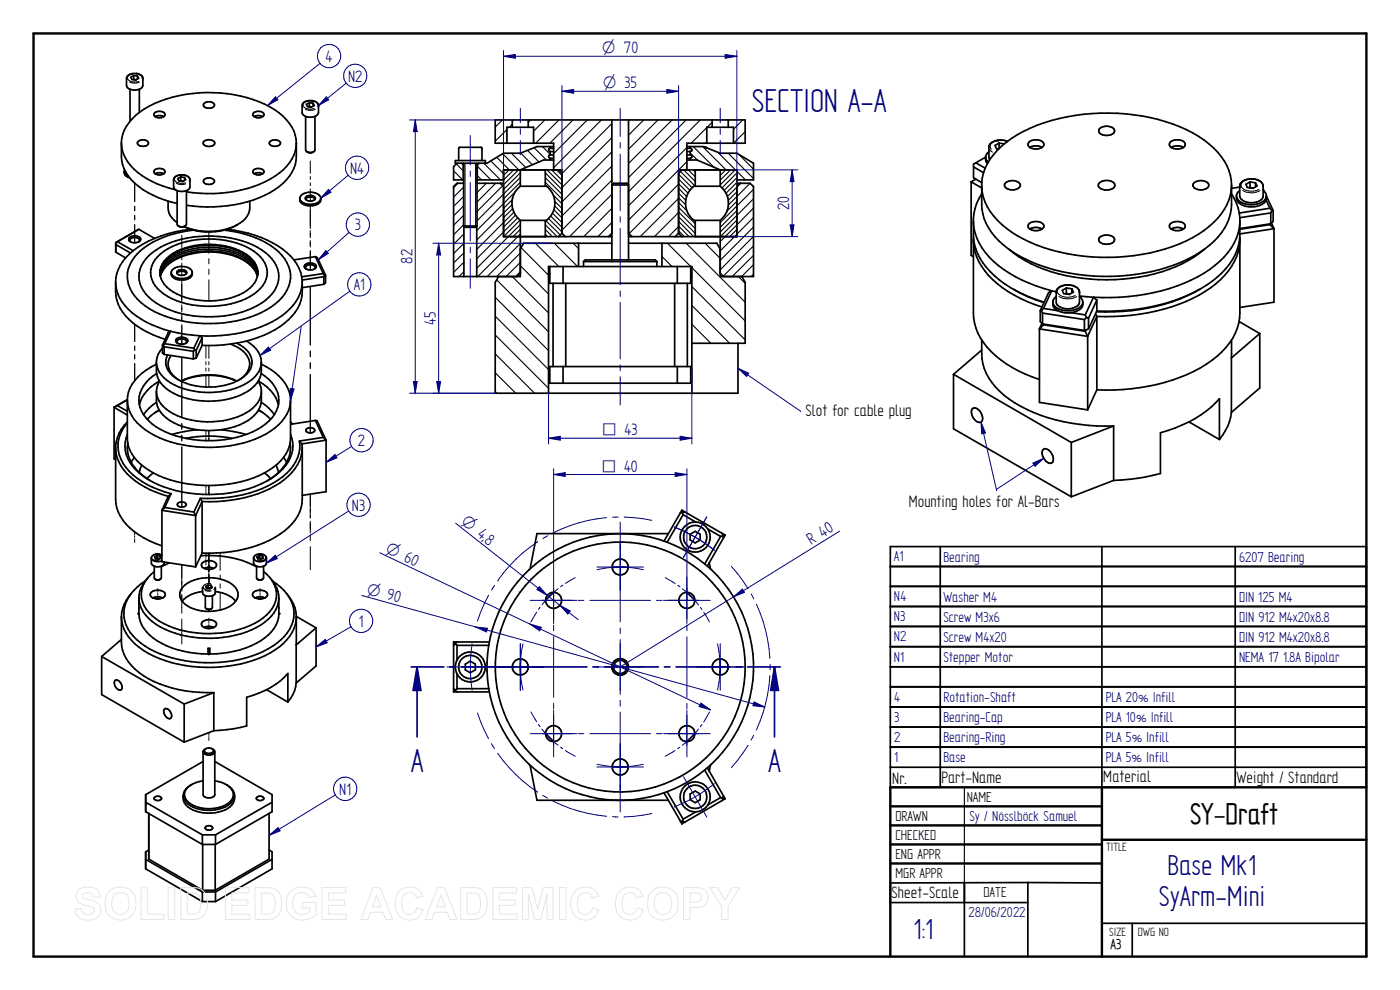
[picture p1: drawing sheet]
<svg xmlns="http://www.w3.org/2000/svg" width="420mm" height="297mm" viewBox="0 0 420 297" stroke-linecap="round" stroke-linejoin="round" font-family="sans-serif">
<defs><g id="words">
<g font-size="11.3" fill="#000080">
<text x="225.6" y="33.7">SECTION A-A</text>
<text x="123.3" y="231.6">A</text>
<text x="230.5" y="231.6">A</text>
</g>
<text font-size="10.1" x="357.2" y="247.2">SY-Draft</text>
<g font-size="9.8" fill="#000080">
<text x="350.4" y="262.6">Base Mk1</text>
<text x="347.8" y="271.7">SyArm-Mini</text>
<text x="274.1" y="281.8">1:1</text>
</g>
<g font-size="5.6" fill="#000080">
<text x="97.7" y="18.6">4</text>
<text x="104.5" y="24.5">N2</text>
<text x="105.1" y="52.1">N4</text>
<text x="236.8" y="63.1" transform="rotate(-90 236.8 63.1)">20</text>
<text x="106.5" y="69.1">3</text>
<text x="123.8" y="79.2" transform="rotate(-90 123.8 79.2)">82</text>
<text x="106.2" y="87.1">A1</text>
<text x="130.8" y="97.5" transform="rotate(-90 130.8 97.5)">45</text>
<text x="107.4" y="133.8">2</text>
<text x="105.6" y="153.2">N3</text>
<text x="145.1" y="162.5" transform="rotate(38 145.1 162.5)">8</text>
<text x="243.4" y="163.6" transform="rotate(-32 243.4 163.6)">R 40</text>
<text x="107.6" y="188">1</text>
<text x="101.8" y="238.4">N1</text>
</g>
<g font-size="5.6">
<text x="241.8" y="124.8">Slot for cable plug</text>
<text x="272.7" y="152.2">Mounting holes for Al-Bars</text>
<text x="267.7" y="235.2">Nr.</text>
<text x="282.5" y="234.8">Part-Name</text>
<text x="331.1" y="234.7">Material</text>
<text x="371.1" y="234.8">Weight / Standard</text>
<text x="267.5" y="269.5">Sheet-Scale</text>
</g>
<g font-size="5.4" fill="#000080">
<text x="180.8" y="16">O 70</text>
<text x="181" y="26.5">O 35</text>
<text x="181" y="130.6">q 43</text>
<text x="180.8" y="141.5">q 40</text>
<text x="138.2" y="157.1" transform="rotate(38 138.2 157.1)">O 4,</text>
<text x="115.5" y="165.6" transform="rotate(25 115.5 165.6)">O 60</text>
<text x="109.9" y="178.1" transform="rotate(15 109.9 178.1)">O 90</text>
</g>
<g font-size="4.9" fill="#000080">
<text x="268.3" y="168.4">A1</text>
<text x="283.1" y="168.5">Bearing</text>
<text x="371.8" y="168.5">6207 Bearing</text>
<text x="268.3" y="180.4">N4</text>
<text x="283.1" y="180.5">Washer M4</text>
<text x="371.8" y="180.5">DIN 125 M4</text>
<text x="268.3" y="186.4">N3</text>
<text x="283.1" y="186.5">Screw M3x6</text>
<text x="371.9" y="186.5">DIN 912 M4x20x8.8</text>
<text x="268.3" y="192.4">N2</text>
<text x="283.1" y="192.5">Screw M4x20</text>
<text x="371.9" y="192.5">DIN 912 M4x20x8.8</text>
<text x="268.3" y="198.5">N1</text>
<text x="283.1" y="198.6">Stepper Motor</text>
<text x="371.9" y="198.6">NEMA 17 1.8A Bipolar</text>
<text x="268.3" y="210.6">4</text>
<text x="283.1" y="210.7">Rotation-Shaft</text>
<text x="331.8" y="210.7">PLA 20% Infill</text>
<text x="268.3" y="216.6">3</text>
<text x="283.1" y="216.7">Bearing-Cap</text>
<text x="331.8" y="216.7">PLA 10% Infill</text>
<text x="268.3" y="222.6">2</text>
<text x="283.1" y="222.7">Bearing-Ring</text>
<text x="331.8" y="222.7">PLA 5% Infill</text>
<text x="268.3" y="228.6">1</text>
<text x="283.1" y="228.7">Base</text>
<text x="331.8" y="228.7">PLA 5% Infill</text>
<text x="290.9" y="246.3">Sy / Nösslböck Samuel</text>
<text x="290.6" y="275.3">28/06/2022</text>
</g>
<g font-size="4.9">
<text x="290.1" y="240.5">NAME</text>
<text x="268.7" y="246.3">DRAWN</text>
<text x="268.7" y="252">CHECKED</text>
<text x="268.7" y="257.7">ENG APPR</text>
<text x="268.7" y="263.4">MGR APPR</text>
<text x="295.2" y="269.1">DATE</text>
</g>
<text font-size="4.8" x="333.3" y="284.8">A3</text>
<g font-size="4.1">
<text x="332" y="255.3">TITLE</text>
<text x="332.9" y="280.7">SIZE</text>
<text x="341.5" y="280.7">DWG NO</text>
</g>
</g></defs>
<path d="M10.1 10h400v277h-400zM330.7 236.2v50.8M410.1 236.2h-142.9v50.8M267.2 241.9h63.5M267.2 247.6h63.5M267.2 253.4h63.5M267.2 259.1h63.5M330.7 252h79.4" fill="none" stroke="#000" stroke-width=".72"/>
<path d="M289.4 236.2v28.6" fill="none" stroke="#000" stroke-width=".34"/>
<g fill="none" stroke="#000" stroke-width=".51">
<path d="M39 26.8v9.6M40.1 23.8l.7 .2M40.1 23.8l-.1 .1M40.1 22.6v1.2M40.1 22.6l-.9 .6 .4 .6 1.2 .2 .8-.5-.3-.7M40.1 22.6l1.2 .2M41.3 22.8v.9M41.8 26.8v6.9M42.7 23l-1.1-.8-1.8-.1a1.92 1.92 0 0 0-1.8 1.4M42.8 23.2l.1 2.4a2.85 2.85 0 0 1-4.2 1l-.7-.6v-2.5M46.5 33.8a2.05 2.05 0 0 1 3 .6 1.92 1.92 0 0 1-3.3 0zM46.6 35a2.53 2.53 0 0 1 2.5 0"/>
<path d="M61.3 30.9a2.01 2.01 0 0 1 3.1 .6 1.92 1.92 0 0 1-3.4 0zM76.2 33.8a2.07 2.07 0 0 1 3 .6 1.96 1.96 0 0 1-3.3 0zM76.3 35a2.44 2.44 0 0 1 2.5 0M90.7 31.7v2.1a2.81 2.81 0 0 0 4.2 1l.7-1v-2.1M91.7 34.9v10.1a1.64 1.64 0 0 0 2.8 0v-10.1M92.8 32l.7 .1M92.8 32h-.1M92.8 30.8l-.9 .5 .4 .7 1.1 .2 .9-.5-.3-.7M92.8 30.8l1.2 .2M92.8 30.8v1.2M93.6 30.2a2.3 2.3 0 0 0-2.9 1.5M93.7 30.2a1.95 1.95 0 0 1 1.9 1.4"/>
<path d="M94 31v.8M330 38.6a3.2 3.2 0 0 1 4.4 .3 1.45 1.45 0 0 1-1.7 1.7l-1.8-.1a1.17 1.17 0 0 1-1-.7 1.17 1.17 0 0 1 .1-1.2zM36.4 42.9a13.8 13.8 0 0 0 1.4 8.8 21.8 21.8 0 0 0 13.4 8.9l2 .4M37.3 51.4a1.67 1.67 0 0 0 1.2 1.3M37.3 51.4a1.89 1.89 0 0 0 1.7 2M37.4 50.9l-.1 .5M41.3 42.6a2.04 2.04 0 0 1 3.3 .3 1.92 1.92 0 0 1-3.4 0zM46.5 50.9a2.05 2.05 0 0 1 3 .6 1.92 1.92 0 0 1-3.3 0zM46.6 52.2a2.53 2.53 0 0 1 2.5 0M53.2 57.2v10.1a1.6 1.6 0 0 0 2.8 0v-10.1M54.2 54.2l.7 .2M54.2 54.2l-.1 .1"/>
<path d="M54.2 53.1l-.8 .5 .3 .7 1.2 .1 .8-.5-.3-.6M54.2 53.1l1.2 .2M54.2 53.1v1.1M55.4 53.3v.8M57 53.9v.1M57 53.8a2.95 2.95 0 0 0-4.1-1l-.6 .5-.2 .5v2.2a2.85 2.85 0 0 0 4.2 1.1l.6-.7 .1-2.4M57 54l-.1 .4M61.3 42.3a2.21 2.21 0 0 1 3.2 .6 2.03 2.03 0 0 1-3.6 0zM61.3 53.8a2.01 2.01 0 0 1 3.1 .6 1.92 1.92 0 0 1-3.4 0zM76.2 50.9a2.07 2.07 0 0 1 3 .6 1.96 1.96 0 0 1-3.3 0zM76.3 52.2a2.44 2.44 0 0 1 2.5 0M81.1 42.4a2.03 2.03 0 0 1 3.1 .5 1.96 1.96 0 0 1-3.4 0z"/>
<path d="M88.9 42.9a12.3 12.3 0 0 0-6.4-10 40.7 40.7 0 0 0-32.6-3.2 20.1 20.1 0 0 0-12.6 9.3 10 10 0 0 0 2.9 11.7 27.4 27.4 0 0 0 12.5 6.2M88.9 42.9a12.2 12.2 0 0 1-6.4 10 39.1 39.1 0 0 1-26.5 4.7M88.9 42.9a14.2 14.2 0 0 1-1.3 8.8 21.8 21.8 0 0 1-13.3 8.8 44.8 44.8 0 0 1-18.3 1.1M90 59.5a3.1 3.1 0 0 0 4 1.7 2.5 2.5 0 0 0 2.3-1.5M90.3 58.7a4.3 4.3 0 0 1 5.8 .2 1.83 1.83 0 0 1-1.6 2.7 4 4 0 0 1-4.5-1.2v-.9zM91.7 59.7a1.95 1.95 0 0 1 2.9 0M91.8 59.1a1.82 1.82 0 0 1 2.8 .4 1.66 1.66 0 0 1-1.5 .9 1.66 1.66 0 0 1-1.5-1zM92.1 45.6l1 .2 1-.2M291.5 54.6v22l.6 .4M291.5 54.6l3.1 1.8M292.2 50.1l3 1.7M292.9 48.9l-.7 .3v4.1l2.4 1.5"/>
<path d="M292.9 48.9l2.8 1.6M292.9 53.8l-1.4 .8M294.6 58.2a17.4 17.4 0 0 0-2.5 12.1 16.5 16.5 0 0 0 6.4 12.5 39 39 0 0 0 14.9 7.9M295.8 47.2l.1 .5 .7 .9M295.8 47.2a2.13 2.13 0 0 0 .6 1.9M295.8 47.2l-2.9 1.7M296.8 45.6l-.7 .7-.3 .9M299.3 45.1a39 39 0 0 1 21-10 59.2 59.2 0 0 1 37.7 4.8 21.2 21.2 0 0 1 11.3 12.8 37.3 37.3 0 0 1 0 11.5 20.8 20.8 0 0 1-11.1 12.7 59.5 59.5 0 0 1-44.1 3.4 32 32 0 0 1-16.5-10.5 13.8 13.8 0 0 1-3-8.5v-6.4a15.1 15.1 0 0 1 4.7-9.8zM299.8 42.9v1.6M299.8 42.9l-1.2 .7 .5 1 .6 .1M299.8 42.9l1.6 .3M301.7 54.9a2.91 2.91 0 0 1 4.5 .7 2.83 2.83 0 0 1-4.7 .3l-.1-.3z"/>
<path d="M302.4 42.4a5.3 5.3 0 0 0-4.6 .2l-.7 .7-.3 .7v3.2l.2 .7M308.8 42.6a3.3 3.3 0 0 1 4.4 .4 1.51 1.51 0 0 1-1.7 1.7h-1.2a1.37 1.37 0 0 1-1.4-.6 1.37 1.37 0 0 1-.1-1.5zM309.1 44.2l1.5-.4 1.2 .1 .9 .3M329.9 54.9a3.4 3.4 0 0 1 4.6 .3 1.51 1.51 0 0 1-1.7 1.8l-1.9-.2a1.17 1.17 0 0 1-1.1-.7 1.17 1.17 0 0 1 .1-1.2zM351.2 42.6a3.3 3.3 0 0 1 4.4 .4 1.45 1.45 0 0 1-1.7 1.7h-1.2a1.37 1.37 0 0 1-1.4-.6 1.37 1.37 0 0 1-.1-1.5zM351.5 44.2l1.5-.4 1.2 .1 1 .3M358.3 54.9a3.3 3.3 0 0 1 4.4 .3 1.5 1.5 0 0 1-1.7 1.7h-1.2a1.5 1.5 0 0 1-1.7-1.7zM369.6 55.6a17.4 17.4 0 0 1-8.2 13.5 51 51 0 0 1-28.7 8.1 53.3 53.3 0 0 1-29.1-7.5 19.6 19.6 0 0 1-8.8-11.9l-.2-1.5M369.6 58.2a15.7 15.7 0 0 1 2.3 5.7M371.1 58.8a3.2 3.2 0 0 0 3.5 2.5 5.4 5.4 0 0 0 5.3-1.8l.2-.4M371.1 58.8a2.8 2.8 0 0 0 2.7 3.1 5.9 5.9 0 0 0 5.9-1.4l.3-.5M372.1 57.2l-.8 .8-.2 .8"/>
<path d="M372.1 56.1l-2.5 .4M372.3 55.2a2.76 2.76 0 0 1 2-1.4 4 4 0 0 1 4.6 1.4l.2 3.6a3.4 3.4 0 0 1-4.3 2 2.8 2.8 0 0 1-2.7-2l.1-3.6M375.1 56.2l1 .3M375.1 56.2l-.1 .2M375.1 54.6l-1.2 .7 .4 1 1.7 .2M375.1 54.6l1.7 .3M375.1 54.6v1.6M376.8 54.9l.5 .9-1.3 .7M376.8 54.9v1.1M379.1 55.9l-.1 .1M379.1 57.2a2.23 2.23 0 0 1 .9 2.8M379.1 56.7l.4 .8"/>
<path d="M380.1 58.8l2 4.4M34.7 72.8l.5-.3 4.8 2.7M34.7 73.4l4.4 2.5M34.7 72.8v2.8l3 1.8M37.7 77.3a10.5 10.5 0 0 0 .9 15.5 27.9 27.9 0 0 0 12.6 6.6M38.8 71.3a2.45 2.45 0 0 1 3.4 .2 1.24 1.24 0 0 1-1.7 1.4l-.5-.1a1.06 1.06 0 0 1-1.1-.3 1.06 1.06 0 0 1-.1-1.2zM39.3 72.6l-.4-.5a1.72 1.72 0 0 1 3 0l-.3 .5M40 75.2l-2.3 2.1M41.6 68.8l-6.9 4M41.6 68.8l4.8 2.7M41.6 68.8l-.4 .3M44.7 76.7a27.4 27.4 0 0 1 19-5.9 26.8 26.8 0 0 1 17 5.9 8 8 0 0 1 0 12.5 26.8 26.8 0 0 1-18.9 5.8 26.2 26.2 0 0 1-17.1-5.8 8 8 0 0 1 0-12.5z"/>
<path d="M46.4 71.5a27.1 27.1 0 0 0-6.4 3.7M47.3 77a22.4 22.4 0 0 1 17.1-5.2 20.7 20.7 0 0 1 13.7 5.2 6.7 6.7 0 0 1-.9 10.4 25 25 0 0 1-19.6 4.1 16.1 16.1 0 0 1-11.6-6.7 6.4 6.4 0 0 1 1.3-7.8zM50 77.5a19.2 19.2 0 0 1 14.6-4.1 15.9 15.9 0 0 1 11.8 5.3 5.6 5.6 0 0 1-1.4 7.8 21.4 21.4 0 0 1-18 3.1 12.1 12.1 0 0 1-8.7-6 5.5 5.5 0 0 1 1.7-6.1zM50.5 60.3a6 6 0 0 0 2.7 6.5M53.5 67.8l1.1 .3 .9-.3M57.2 68.8a39.4 39.4 0 0 0-10.8 2.7M58.1 69a28.3 28.3 0 0 0-17 7.3 9.2 9.2 0 0 0 .1 13.4 28.2 28.2 0 0 0 17.9 7.2 34.6 34.6 0 0 0 23.4-5.6 9.7 9.7 0 0 0 3.6-12.4 20 20 0 0 0-13-8.8l-5.8-1.1M68.2 68.8a32.2 32.2 0 0 1 19 8l1 1.2M71.4 67.4a18 18 0 0 1-16.2 .6M75 60.3a6.4 6.4 0 0 1-3.9 7.2 19.4 19.4 0 0 1-15.8 .5M88.2 78a11.5 11.5 0 0 1 2.3 5.1M91.5 79.5a2.51 2.51 0 0 1 3.4 .1 1.21 1.21 0 0 1-1.7 1.4h-.5a1.07 1.07 0 0 1-1.1-.4 1.07 1.07 0 0 1-.1-1.1z"/>
<path d="M94.6 77l.7 .5 2.4 5M94.6 77l2.4 5.1M94.6 77l-6.4 1M292.1 71.1v22.8a17.8 17.8 0 0 0 8.2 14 39.5 39.5 0 0 0 11.6 6M292.1 67a19 19 0 0 0 9.1 13.9 43.7 43.7 0 0 0 14.4 6.3M292.1 72.6a18.9 18.9 0 0 0 8.8 13.8l1.7 1.1a42.9 42.9 0 0 0 10.1 4.6M302.9 74.8a42.6 42.6 0 0 0 24.3 8.9 51.1 51.1 0 0 0 31.1-6.6l3-2.3M308.8 67.1a3.3 3.3 0 0 1 4.4 .4 1.51 1.51 0 0 1-1.7 1.7l-1.8-.2a1.17 1.17 0 0 1-1-.6 1.17 1.17 0 0 1 .1-1.3zM309.1 68.7l1.5-.5 1.2 .1 .9 .4M330 71.2a3.3 3.3 0 0 1 4.4 .3 1.45 1.45 0 0 1-1.7 1.7h-1.2a1.37 1.37 0 0 1-1.4-.5 1.37 1.37 0 0 1-.1-1.5zM351.2 67.1a3.3 3.3 0 0 1 4.4 .4 1.45 1.45 0 0 1-1.7 1.7l-1.8-.2a1.17 1.17 0 0 1-1-.6 1.17 1.17 0 0 1 .1-1.3zM351.5 68.7l1.5-.5 1.2 .1 1 .4"/>
<path d="M371.9 63.9a20.8 20.8 0 0 1-1.9 13.8 30.4 30.4 0 0 1-15.8 11.8 63.5 63.5 0 0 1-25 3.8M372.1 71.1v22.8a17.9 17.9 0 0 1-8.3 14.2 52.7 52.7 0 0 1-29.3 8.9h-5.3M372.1 66.9a18.9 18.9 0 0 1-9.1 14 55.8 55.8 0 0 1-32.2 8.4l-2.6-.1M372.1 72.6a18.9 18.9 0 0 1-8.8 13.8 55.5 55.5 0 0 1-31.5 8.6h-2.6M380 60l1.1 2.5M381 67.2l.1 .2M381.1 62.5l-9.2 1.4M381.1 62.5l.7 .6M381.1 67.4l-9 1.4M381.1 67.4l1.2 1.2M381.4 67.1l-9.3 1.5M381.4 63.9l-9.3 1.4"/>
<path d="M381.4 63.9v3.2M381.6 66.9l.7 1.7M381.8 63.1l-.4 .8M381.8 63.1l.3 .1M382.1 63.2v3.2l-.7 .7M382.3 68.6v22.1l-10.2 1.5M382.3 68.6l-10.2 1.6M34.7 84.7a13.1 13.1 0 0 0 6.5 13.2l4.7 2.6 3.7 1.3M48 82a8.1 8.1 0 0 1 5.3-6.4 22.8 22.8 0 0 1 21 1.3 6.7 6.7 0 0 1 3.1 5.1M48 82.2a8.4 8.4 0 0 1 5.8-6.3 22.7 22.7 0 0 1 20.1 1.3 7.2 7.2 0 0 1 3.5 5M48 82.5a8.8 8.8 0 0 1 6-6.1 23 23 0 0 1 19.7 1.2 7.1 7.1 0 0 1 3.6 4.9M48.1 82.8a9.5 9.5 0 0 1 6.4-6 22.7 22.7 0 0 1 19.8 1.8 7.5 7.5 0 0 1 3 4.2"/>
<path d="M48.1 82.9a9.7 9.7 0 0 1 6.5-5.9 22.6 22.6 0 0 1 19.6 1.8 7.6 7.6 0 0 1 3 4.1M51.2 99.4a43.7 43.7 0 0 0 8.7 1.4M51.2 99.4l-1.8 3.7M51.2 99.4l-.7 .4-1.7 3.8M51.4 81.7a3.2 3.2 0 0 0 4 1.8 2.65 2.65 0 0 0 2.3-1.5M51.7 80.9a4.4 4.4 0 0 1 5.8 .3 1.87 1.87 0 0 1-1.6 2.7 3.9 3.9 0 0 1-4.4-1.3l-.1-.9zM53.1 82a2 2 0 0 1 2.9 0M53.2 81.4a1.89 1.89 0 0 1 2.8 .3 1.77 1.77 0 0 1-2.9 .2zM90.5 83.1a11.3 11.3 0 0 1-4.6 10.6 35.8 35.8 0 0 1-21.6 7.1h-4.4M90.7 84.7a13.2 13.2 0 0 1-6.7 13.3 39.6 39.6 0 0 1-23.3 5.6M92 80.8l-.4-.6a1.75 1.75 0 0 1 3 0l-.3 .6M97 82.1l-6.5 1"/>
<path d="M97 82.1l.4 .4M97.2 85.3l-6.5 1M97.2 83l-6.5 1M97.2 83v2.3M97.4 82.5l-.2 .5M97.4 82.5h.3M97.7 82.5v2.3l-.5 .5M304.2 86.8a40.7 40.7 0 0 0 9.1 4M311.9 98.7v22l14.5 2.3M311.9 98.7l14.5 2.2M312.2 93.2v3.3l.7 .7M312.5 93.2h-.3"/>
<path d="M312.5 93.2l.4 .7M312.7 97l-.8 1.7M312.9 97.2l12.5 1.9M312.9 93.9v3.3M312.9 93.9l12.5 2M313.2 92.5l4.2 .7M313.2 92.5l-.7 .7M313.2 97.5l12.5 1.9M313.2 97.5l-1.3 1.2M313.3 97.2l-.1 .3M315.6 87.2l1.4 .4M315.6 87.2l-2.4 5.3"/>
<path d="M315.6 87.2l-.9 .6-2.5 5.4M316 90.6a3.8 3.8 0 0 0 4.3 2.6 4.2 4.2 0 0 0 4.6-2.4M317 89a2.15 2.15 0 0 0-1 1.6M320 88.1l1 .2M320 88.1l-.1 .1M320 86.4l-1.2 .7 .4 1 1.7 .2 1.2-.7-.4-.9M320 86.4l1.7 .3M320 86.4v1.7M321.4 93.8l4.3 .7M321.7 86.7v1.2M324 87.6a3.3 3.3 0 0 0-3.5-2.1h-.6a3 3 0 0 0-2.9 1.9v3.2a2.93 2.93 0 0 0 3.5 2.1l1.5-.2a2.36 2.36 0 0 0 2-1.9v-2.9M324 89a2.47 2.47 0 0 1 .9 2.5 2.47 2.47 0 0 1-2 1.9 6.3 6.3 0 0 1-6.6-1.1l-.3-1.7"/>
<path d="M324 88.8l4.2 .4M325.4 95.9v3.2M325.7 94.5l.4 .7M325.7 99.4l.7 1.5M325.9 99l-.2 .4M326.1 95.2l-.7 .7M326.1 95.2l.6 .3M326.7 95.5v3.2M326.7 98.7l-1.3 .4M328.2 89.2l-2.5 5.3M328.2 89.2l1 .8M328.8 94.2l.4 .8"/>
<path d="M329.2 90v3.3M329.2 95v22M329.2 90l-2.5 5.5M329.2 93.3l-2.5 5.4M329.2 95l-2.8 5.9M360 86.8a56.9 56.9 0 0 1-30.9 6.8M371.9 96.5l6.2 3.6M46.9 109.3a15.1 15.1 0 0 0-8.3 8.3l-.4 2.5M46.9 108.7a8.2 8.2 0 0 0 5.2 9.3 24.5 24.5 0 0 0 22.3-.6 8 8 0 0 0 4-8.7M46.9 117.5a8 8 0 0 0 5.1 6.6 24.3 24.3 0 0 0 23-.9 7.7 7.7 0 0 0 3.4-5.1M47 112.1a9.1 9.1 0 0 0-5 10.2l1 2.1M47.8 114.3a11.9 11.9 0 0 0-5.9 7.2"/>
<path d="M47.9 114.4l-.5 1-.5 2.1M48.8 103.6v2.3l.5 .4M48.8 104.4a5.9 5.9 0 0 0 .5 9.1 22.2 22.2 0 0 0 18.5 3.8 14.8 14.8 0 0 0 9.9-5.8l.6-1.9 .1-.9M49 103.5l-.2 .1M49 103.5l.3 .6M49.3 104.1v2.2M49.3 106.3l8.7 1.4M49.3 104.1l8.7 1.3M49.4 103.1l8.8 1.4M49.4 103.1l-.4 .4M51.3 106.7a4.7 4.7 0 0 0 1.6 6.8l.9 .6M52.9 101.8a2.27 2.27 0 0 1 3.5 .4 2.16 2.16 0 0 1-3.7 .2z"/>
<path d="M53.4 103l-.3-.5a1.68 1.68 0 0 1 2.9 0l-.3 .5M54.3 114.3a19.7 19.7 0 0 1 16.8 0M54.3 114.4a20.5 20.5 0 0 1 16.8 0M58 105.4v2.3M58.2 104.5l.3 .5M58.5 105l.4 .2M58.5 105l-.5 .4M58.9 105.2v2.2M58.9 107.4l-.9 .3M59.9 100.8l-1.7 3.7M59.9 100.8l.8 .5M60.7 101.3v2.3"/>
<path d="M60.7 101.3l-1.8 3.9M60.7 103.6l-1.8 3.8M69.2 103.3a7.5 7.5 0 0 1 5.8 5.9 6.1 6.1 0 0 1-3.4 4.9M71 103a6.6 6.6 0 0 1 4.6 6 7.8 7.8 0 0 1-5.5 5.8 19.6 19.6 0 0 1-18.3-2.1 4.9 4.9 0 0 1-1.5-6.2M74 102.3a7.9 7.9 0 0 1 4.4 6.4M77.5 114.4a8.7 8.7 0 0 1-3.1 11.8 24.3 24.3 0 0 1-23.4 0 8 8 0 0 1-4.1-8.7M77.5 114.3a11.8 11.8 0 0 1 6.1 7.2M78.4 112.1a9.8 9.8 0 0 1 5.2 9 11.2 11.2 0 0 1-6.3 7.7 32.7 32.7 0 0 1-30.4-.7 14.3 14.3 0 0 1-3.9-3.7M78.4 109.3a14.8 14.8 0 0 1 8.6 9.1 10 10 0 0 1-4.5 10 33.8 33.8 0 0 1-23.5 5.7 28.6 28.6 0 0 1-17.8-7.2 10 10 0 0 1-3-6.8M286.2 112.3l35.3 20.5M286.2 112.3v16.4l35.3 20.4M294.6 102a19.1 19.1 0 0 0 1.4 10 24.6 24.6 0 0 0 12.3 10.9 56.5 56.5 0 0 0 25.9 4.9"/>
<path d="M294.6 105l-8.4 7.3M326.4 100.9v22.1M329.2 117l-2.8 6M369.6 107.4v16.3M369.6 102v5.4M378.1 100.1v16.3l-8.5 7.3M378.1 100.1l-8.5 7.3M34.2 122.2v15.5l.5 .2M34.2 122.2l4 2.3M34.7 135a12.9 12.9 0 0 0 5.8 9.2 29.3 29.3 0 0 0 10 4.7M35.2 121.7l3-1.8-4 2.3M35.2 121.7l3 1.7"/>
<path d="M35.2 121.7l-1 .5M38.2 126.6a11.2 11.2 0 0 0-3.5 7.1v16.1a13.2 13.2 0 0 0 7 10.7 29 29 0 0 0 6.9 3.3M38.2 120.1v11.4a11.6 11.6 0 0 0 6.5 9.6 37.7 37.7 0 0 0 27.8 3.4 23 23 0 0 0 12.6-7.3M38.2 130.4a9.7 9.7 0 0 0 3.5 11.5 31.3 31.3 0 0 0 19.1 6.4 37.6 37.6 0 0 0 20.5-4.7M38.2 126.9a10.1 10.1 0 0 0 .6 14.5 26 26 0 0 0 12.5 6.7M38.3 133a10.6 10.6 0 0 0 5.4 10.3l1.4 .9M40.3 137.2l-.9 1.5M42.5 139.6l-.7 2.2M47 120.7a13.7 13.7 0 0 0-3.9 3.7M47.8 123l-2.6 1.8-1 1M47.9 123.1l-1.2 .6M55.7 131.5a34.5 34.5 0 0 1 14 0"/>
<path d="M59.2 128.9l-3.9 .6-3.7 .8M66.2 128.9l3.9 .6 3.8 .8M77.5 123.1l1.2 .6M77.6 123l3.6 2.8M78.4 120.7a13.7 13.7 0 0 1 3.9 3.7M82.9 139.6l.7 2.2M85.1 137.2l1 1.5M87.1 133a10.1 10.1 0 0 1-4.1 9.3l-2.7 1.9M87.2 120.1v11.4a9.2 9.2 0 0 1-2.1 5.7M87.2 130.4a9.8 9.8 0 0 1-3.4 11.3l-2.5 1.9M87.2 126.6l.6 .6M89.9 132.3l.7 .9"/>
<path d="M89.9 132.3a12.1 12.1 0 0 1-6.4 11.7 39.1 39.1 0 0 1-23.4 5.5M90.6 133.2a11.7 11.7 0 0 1-5.3 10.7 38.1 38.1 0 0 1-24.6 6.6M90.7 134.4v15.4a12.7 12.7 0 0 1-6.7 10.5 40 40 0 0 1-23.3 5.6M91.9 128.8a1.68 1.68 0 0 1 2.6 .3 1.56 1.56 0 0 1-2.7 0zM94.6 126.2l-7.1 1.1-.3-.4M94.6 126.2l2.4 5M94.6 126.2h.6l2.7 5.9M97 131.2l-7.1 1.1M97 131.2l.9 .9M97.9 132.1v15.4l-7.2 1.1M97.9 132.1l-7.3 1.1M291.8 122.7a1.54 1.54 0 0 1 2.3 .7l.6 1.1a1.48 1.48 0 0 1-.6 2.2 3.1 3.1 0 0 1-2.3-4z"/>
<path d="M313 135a1.49 1.49 0 0 1 2.3 .6l.8 1.6a1.22 1.22 0 0 1-.5 1.7 1.22 1.22 0 0 1-1.6-.4l-1.2-2.1zM321.5 132.8v16.3M334.2 127.8v16.3M334.2 127.8l-12.7 5M356.8 126.6l9.2 5.3M366 131.9v-12.3a35 35 0 0 1-17.7 10.2v12.3l-6.9 1.4-7.2 .6M369.6 123.7a15 15 0 0 1-3.6 8.2M46 141.9l-1.9 1.7M48.6 153.1v15.4l10.1 1.6M48.6 153.1l10.1 1.6M49.4 152.3l8.8 1.3M49.4 152.3l-.8 .8"/>
<path d="M50.5 148.9l-1.9 4.2M51.3 148.1l-1.9 4.2M51.3 148.1l-.8 .8M53.5 150.9l1.3-.3a.91 .91 0 0 1 1 1 1.65 1.65 0 0 1-2.6-.2zM58.2 153.6l.5 1.1M58.7 154.7v15.4M60.1 149.5l-1.9 4.1M60.1 149.5l.6 1M60.7 150.5v15.4M60.7 150.5l-2 4.2M79.4 141.9l1.9 1.7M204.2 153.9l-4.9 8.4"/>
<path d="M204.6 153.1l.4 1.3M204.6 153.1l-.4 .8M204.6 153.1l.9 .5M205 154.4l3.9 2.3M205 154.4l-4.8 8.3M205.5 153.6l11.3 6.5M205.5 153.6l-1.3 .3M212.4 158.7l3.9 2.3M334.2 144.1l-12.7 5M39.4 178.1a11 11 0 0 0-3 7M41.7 179.4v4.9M43.6 174.3a12.4 12.4 0 0 0-6.4 9.8 11.8 11.8 0 0 0 6.3 9.7 39.3 39.3 0 0 0 28.2 4.1 24.6 24.6 0 0 0 14.5-8 9.3 9.3 0 0 0-.9-12.7l-3.6-2.9"/>
<path d="M44.2 173.6a8.8 8.8 0 0 0-2.5 5.8M45.4 167.4v1.6a2.22 2.22 0 0 0 3.9 0v-.3M45.4 167.4a2.28 2.28 0 0 0 3.2 .9M45.4 177.7a3.2 3.2 0 0 1 4 .2 1.24 1.24 0 0 1-1.3 1.7l-1.2 .1a1.46 1.46 0 0 1-1.7-1.6zM45.5 167.1l-.1 .3M45.9 179.4a3.3 3.3 0 0 1 2.9 0M46.3 169.9v3.5l.3 .4M46.3 171.5a8 8 0 0 0-2.5 11.3 21.1 21.1 0 0 0 15.3 7.1 28.6 28.6 0 0 0 19.8-4.5 8.4 8.4 0 0 0 3.8-9.1 9.9 9.9 0 0 0-3.6-4.8M46.6 173.8l.8 .2 .7-.2M47 179.7h.7M47.1 167.4l-.3 .3M47.1 166.7l-.7 .4 .2 .5 1 .2 .7-.4-.2-.6"/>
<path d="M47.1 166.7l1 .1M47.1 166.7v.7M48.1 166.8v.8l-1-.2M48.4 169.9v3.5l-.3 .4M48.6 166.5a2.53 2.53 0 0 0-3.1 .5M50.8 168.9l-2.4 1.2M55 176a12.5 12.5 0 0 1 15.1-.3 3.5 3.5 0 0 1-.7 6 12.8 12.8 0 0 1-14.4-.9 3.2 3.2 0 0 1 0-4.8zM60.3 166.8a30.6 30.6 0 0 1 16.7 3.3M60.7 165.9l-2 4.2M60.7 168.9a3.1 3.1 0 0 1 4.3 .4 1.82 1.82 0 0 1-2.1 1.6l-1.2-.2a1.11 1.11 0 0 1-1.1-.6 1.11 1.11 0 0 1 .1-1.2zM60.8 177.5l-3.2 .8a6.8 6.8 0 0 0-2.9 2.1M60.8 176.5v-.2v1.5a2.31 2.31 0 0 0 3.5 .6l.3-.6v-1.5l-.3 .6"/>
<path d="M61.2 170.5l1.2-.3 1.8 .3M61.6 178.7v3.5l.4 .5M62.3 170.8h.7M62.4 176.3l-.3 .2M62.4 176.3l1 .1M62.4 175.6l-.7 .3 .3 .6 .9 .2 .8-.4-.3-.6M62.4 175.6l1 .1M62.4 175.6v.7M63.4 175.7v.7M63.7 178.7v3.5l-.3 .5M64.6 177.5l2.2 .4a8 8 0 0 1 3.9 2.5M76.1 167.4v1.6a2.22 2.22 0 0 0 3.9 0v-1.6"/>
<path d="M76.1 177.7a2.97 2.97 0 0 1 4.2 .5 2.29 2.29 0 0 1-3.3 1.3 1.09 1.09 0 0 1-1.1-.6 1.09 1.09 0 0 1 .2-1.2zM76.2 167.1l-.1 .3M76.6 179.4a3.3 3.3 0 0 1 2.9 0M77 169.9v3.5l.3 .4M77.3 173.8l.8 .2 .7-.2M77.7 179.7h.7M77.8 167.4l-.3 .3M77.8 166.7l-.7 .4 .2 .5 1 .2 .7-.4-.2-.6M77.8 166.7l1 .1M77.8 166.7v.7M78.8 166.8v.8l-1-.2M79.1 169.9v3.5l-.3 .4"/>
<path d="M79.5 166.6l-1.5-.4a2.09 2.09 0 0 0-1.8 .8M79.5 166.7a.93 .93 0 0 1 .4 1.1 .93 .93 0 0 1-1 .6h-1.6a1.37 1.37 0 0 1-1.2-1M81.2 173.6a8 8 0 0 1-.7 12.2 27.4 27.4 0 0 1-19 5.7 26.7 26.7 0 0 1-16.9-6 8.8 8.8 0 0 1-2.9-6.1M83.7 179.4v4.9M86 178.1a10 10 0 0 1-.9 14.9 31.2 31.2 0 0 1-19 7.1 38.3 38.3 0 0 1-23-4.9 12.8 12.8 0 0 1-6.7-10.1M166.2 177.7l-2.5 2.5M183.8 170.2h4.7M184.9 160.1a40 40 0 0 0-38.2 33.5M187.4 160.1a39.7 39.7 0 0 1 12.8 2.6M200.2 162.7a38.8 38.8 0 0 1 11.3 6.5M200.6 160.1h-39.4l-2.1 10.6M206.1 177.7l2.4 2.5"/>
<path d="M207.1 160.3l1.5-.9 1.5 .9v1.7l-1.5 .9-1.5-.9zM211.5 169.2a39.9 39.9 0 0 1 0 61.9M212.8 168.8l.4 1.9M216.3 161l-4.8 8.2M216.8 160.1l.3 1.3M216.8 160.1l.8 .5M217.1 161.4l-4.8 8.4M217.6 160.6l-1.3 .4M217.6 160.6l-.5 .8M267.2 164h142.9v11.9h-142.9zM267.2 176h142.9v11.9h-142.9zM267.2 169.9h142.9"/>
<path d="M267.2 170h142.9M282.2 164v11.9M282.2 176v11.9M330.7 164v11.9M330.7 176v11.9M370.7 164v11.9M370.7 176v11.9M30.5 197l24.8 14.2M30.5 197v11.4l24.8 14.3M36.4 185.1v7.6a11.9 11.9 0 0 0 5.4 9.1 36 36 0 0 0 22.4 6M36.4 191.9l-5.9 5.1M41.7 184.3a10.3 10.3 0 0 0 5.5 8 28.7 28.7 0 0 0 15.2 3.9"/>
<path d="M41.7 183.9l-.3 .2 .3 .2M61.2 188.3l1.2-.3 1.8 .3M62 182.7l.7 .1M62 182.7l.7 .2M62.4 196.2v-1.7h.6v1.7M62.4 196.2l.3 .2 .3-.2M62.7 182.9v.5M62.9 188.6l.5-.1a1.16 1.16 0 0 0 1.4-.6 1.16 1.16 0 0 0-.3-1.5 3 3 0 0 0-4 .5 1.44 1.44 0 0 0 1.7 1.7h.8M63.4 182.7l-.7 .1M63.4 182.7l-.7 .2M83.7 184.3a10.1 10.1 0 0 1-5.5 8 28.7 28.7 0 0 1-15.2 3.9M83.7 183.9l.3 .2-.3 .2"/>
<path d="M88.9 193.5v11.4M88.9 185.1v8.4M88.9 185l6 3.4M94.9 188.4v11.4l-6 5.1M94.9 188.4l-6 5.1M136.1 192.6v15M136.1 192.6h10.7M136.1 192.6l1 1M137.1 193.6v4.5M137.1 193.6h9.6M137.1 192.6l-1 1M139.6 199.3l1.5-.9 1.6 .9v1.7l-1.6 .8-1.5-.8z"/>
<path d="M146.7 193.6a40.1 40.1 0 0 0 0 13M156.2 197.7v4.8M216.1 197.7v4.8M267.2 188h142.9v18h-142.9zM267.2 194h142.9M267.2 181.9h142.9M267.2 182h142.9M282.2 188v18M330.7 188v18M370.7 188v18M34.6 204.1a1.95 1.95 0 0 1 1.7 2.9 1.95 1.95 0 0 1-1.7-2.9zM49.5 212.6a1.95 1.95 0 0 1 1.7 3 1.95 1.95 0 0 1-1.7-3z"/>
<path d="M55.3 211.2v11.5M64.2 207.8v11.4M64.2 207.8l-8.9 3.4M64.2 219.2l-8.9 3.5M80 206.9l6.4 3.8M86.4 210.7v-8.6a24.4 24.4 0 0 1-12.4 7.1v8.6l-3.8 .9-6 .5M88.9 204.9a9.7 9.7 0 0 1-2.5 5.8M136.1 207.6h10.7M136.1 206.6l.5 .5M136.6 207.1l.5 .5M136.6 207.1l-.5 .5M137.1 206.6h9.6"/>
<path d="M137.1 202.2v4.4M137.1 206.6l-.5 .5M146.7 206.6a40 40 0 0 0 38.2 33.5M267.2 206.1h142.9v6h-142.9zM267.2 212.2h142.9v11.9h-142.9zM267.2 218.1h142.9M267.2 200.1h142.9M282.2 206.1v6M282.2 212.2v11.9M330.7 206.1v6M330.7 212.2v11.9M370.7 206.1v6"/>
<path d="M370.7 212.2v11.9M46.3 239.3l1.1-.4a.85 .85 0 0 1 1 .9l-.6 .4h-.9l-.6-.4zM55 238.7a4.4 4.4 0 0 0 3.8 4.7 11.6 11.6 0 0 0 10.3-1.3 3.7 3.7 0 0 0 1.3-3.4M56.5 236.1a3.4 3.4 0 0 0-1.5 2.6M57.5 235.4l-1 .7M60.9 228.6l-17.2 9.8v5.1l17 9.9M60.9 234.3l-1 .2a7.8 7.8 0 0 0-3.4 1.6M60.9 225.6a2.06 2.06 0 0 0 3.5 .1M61.4 225a1.7 1.7 0 0 1 2.7 .3 1.6 1.6 0 0 1-2.8 0zM61.7 224.7l-.5 .3-.3 .6M63.7 224.7l.7 .6 .1 13.1a2.07 2.07 0 0 1-3.6 0v-12.8M64.5 228.6l17.1 9.8v5.1l-16.9 9.9"/>
<path d="M64.5 234.3l2 .4 1.6 .8M67.9 235.4l.2 .1M68.1 235.5a3.1 3.1 0 0 1 1.9 3 3.1 3.1 0 0 1-2 2.8 10.8 10.8 0 0 1-11.7-.8 2.79 2.79 0 0 1 .2-4.4M68.1 235.5a3.3 3.3 0 0 1 2.3 3 3.3 3.3 0 0 1-2 3.1 11.6 11.6 0 0 1-12-.4 3.4 3.4 0 0 1-1.4-2.5M77 239.3l1.1-.4a.85 .85 0 0 1 1 .9l-.6 .4h-.9l-.6-.4zM159.1 229.6l2.1 10.5h39.4M163.7 220.1l2.5 2.4M183.8 230h4.7M199.3 237.9l4.9 8.4M200.2 237.5l4.8 8.3M200.2 237.5a40.7 40.7 0 0 1-12.8 2.6M207.1 238.2l1.5-.8 1.5 .8v1.7l-1.5 .9-1.5-.9z"/>
<path d="M208.5 220.1l-2.4 2.4M211.5 231.1a38.4 38.4 0 0 1-11.3 6.4M211.5 231.1l4.8 8.2M212.3 230.4l4.8 8.4M213.2 229.6l-.4 1.8M216.3 239.3l-3.9 2.2M216.3 239.3l1.3 .3M217.1 238.8l-.3 1.4M217.1 238.8l.5 .8M217.6 239.6l-.8 .6M267.2 230.2h142.9M282.2 224.2v12h-15v-12h142.9v12"/>
<path d="M330.7 224.2v12h40v-12M43.7 240.7l17 9.8M43.7 257.9l17 9.7M44.7 255l-1 .6v5.1l17 9.8M44.7 244.1v13.7l16.1 9.3M60.7 250.5v2.9M60.7 250.5h4M60.7 253.4h4M60.8 253.4v13.7M61.9 247.9l.8-.2a.85 .85 0 0 1 1 1l-1 .3a.77 .77 0 0 1-1-.8zM64.6 253.4v13.7M64.7 250.5v2.9"/>
<path d="M80.8 255l.8 .6v5.1l-16.9 9.8M80.8 244.1v13.7l-16.2 9.3M81.6 240.7l-16.9 9.8M81.6 257.9l-16.9 9.7M204.2 246.3l.6 .2M204.2 246.3l.4 .9M204.8 246.5l.7 .2M204.8 246.5l-.2 .7M205 245.8l-.2 .7M205.5 246.7l-.9 .5M208.9 243.6l-3.9 2.2M216.8 240.2l-11.3 6.5"/>
<path d="M330.7 259.1v5.8l-22.2-.1M60.7 267.6v2.9M60.7 270.5h4M60.7 267.6h4M60.8 267.1h3.8M64.7 267.6v2.9M289.4 264.8v22.2M308.5 264.8l-41.3 .1v5.9h41.3M308.5 264.8v22.2M339.8 277v10M330.7 287v-10h79.4v10"/>
<circle cx="186.1" cy="170.1" r="2.4"/>
<circle cx="208.6" cy="161.1" r="3.5"/>
<circle cx="208.6" cy="161.2" r="4.5"/>
<circle cx="166.1" cy="180.1" r="2.4"/>
<circle cx="206.1" cy="180.1" r="2.4"/>
<circle cx="141.1" cy="200.1" r="3.5"/>
<circle cx="141.2" cy="200.1" r="4.5"/>
<circle cx="156.2" cy="200.1" r="2.4"/>
<circle cx="186.1" cy="200.1" r="1.99"/>
<circle cx="186.1" cy="200.1" r="37.5"/>
<circle cx="186.1" cy="200.1" r="2.49"/>
<circle cx="216.2" cy="200.1" r="2.4"/>
<circle cx="166.1" cy="220.1" r="2.41"/>
<circle cx="186.1" cy="230.1" r="2.41"/>
<circle cx="206.1" cy="220.1" r="2.4"/>
<circle cx="208.6" cy="239.1" r="4.5"/>
<circle cx="208.6" cy="239.1" r="3.5"/>
</g>
<g fill="none" stroke="#000" stroke-width=".3">
<path d="M38.9 24.6l1.5 .3 1.5-.2M41.6 22.3a2.75 2.75 0 0 0-3.3 .9 1.89 1.89 0 0 0 2.6 1.4l.7-.2M91.7 32.8l1.5 .3 1.4-.3M94.3 30.4a2.73 2.73 0 0 0-3.4 .9 1.75 1.75 0 0 0 2.1 1.5l1.3-.2M95.6 31.7h.1M40.4 54.9v5.6M52.9 55l1.6 .4 1.2-.2M55.7 52.7a2.75 2.75 0 0 0-3.3 .9 1.68 1.68 0 0 0 2 1.4l1.3-.1M93.1 48.3v3.7M93.1 53v.8M93.1 54.8v.9M93.1 56.7v3.7"/>
<path d="M297 44.8l.9 .9M300.7 42.1l-1.3 .1a1.87 1.87 0 0 0-2 2.4l.1 .1M372.9 57.1a5.2 5.2 0 0 0 5.3 .1M377.9 54.3a4 4 0 0 0-5.5 1 2.1 2.1 0 0 0 2.3 2l1.4 .1 1.7-.6M40.4 61.9v1.3M40.4 64.6v1.4M40.4 67.4v5.5M54.6 70.6v3.7M54.6 75.2v.9M54.6 77.1v.9M54.6 79v3.6M62.7 69.6v6.4"/>
<path d="M62.7 77.6v1.6M93.1 61.8v6.8M93.1 69.2v2.1M93.1 72.2v1.9M93.1 75.1v5.9M40.4 97.3v5.2M54.6 84v6.8M54.6 91.5v2.1M54.6 94.4v2M54.6 97.4v5.9M62.7 80.8v1.5M62.7 83.9v6.4"/>
<path d="M93.1 85.9v17.6M317.8 88.9a5.4 5.4 0 0 0 5.3 .1M322.7 86.1a4.4 4.4 0 0 0-5.2 .6 1.57 1.57 0 0 0 1.4 2.2l2.1 .3 1.7-.6M40.4 103.8v1.3M40.4 106.5v1.2M40.4 109.1v5.1M54.6 107.2v18.1M61.8 103.7v3.8M61.8 108.5v.9M61.8 110.4v.9M61.8 112.4v3.7M62.7 103.7v3.8"/>
<path d="M62.7 108.5v.9M62.7 110.4v.9M62.7 112.4v3.7M93.1 105.3v1.7M93.1 108.8v1.7M93.1 112.4v17.5M54.6 127.1v1.7M54.6 130.6v1.7M54.6 134.1v18M61.8 129.2v.9M61.8 130.4v.2M61.8 130.9v.1"/>
<path d="M61.8 131.3v.9M62.7 129.2v.9M62.7 130.4v.2M62.7 130.9v.2M62.7 131.3v.9M40.4 159.6v1M61.8 145.7v.8M61.8 146.7v.2M61.8 147.2v.1M61.8 147.6v.7M62.7 145.7v.8M62.7 146.7v.2"/>
<path d="M62.7 147.2v.1M62.7 147.6v.8M93.1 148.3v7.1M93.1 156.4v3.6M40.4 160.9v.2M40.4 161.4v.1M40.4 161.8v1M46.1 167.9l1.6 .3M47.4 176.6v.9M47.4 177.8v.3M47.4 178.3v.2M47.4 178.8v.9"/>
<path d="M47.7 166.2h.1M47.7 166.2l-1.6 .3M54.6 169.5v7.8M54.6 178.4v5.6M61.5 177.2l.9 .2 1-.1M61.8 166v1M61.8 167.3v.3M61.8 167.9v.2M61.8 168.4v1.1M62.7 175.1h-.5a1.1 1.1 0 0 0-1.2 1.3l.7 .5 1.5 .1M62.7 175.1h.5M62.7 166v5.6"/>
<path d="M62.7 171.9v3.2M63.2 175.1h.1M66.1 165.9v5.3M66.1 172.5v1.3M66.1 175.2v1.2M66.1 177.8v5.2M77.5 168.2h.1M77.5 166.3h1.1a1.1 1.1 0 0 1 1.1 1.3 2.05 2.05 0 0 1-2.2 .6M78.1 176.6v.9M78.1 177.8v.3M78.1 178.3v.2M78.1 178.8v.9"/>
<path d="M93.1 160.5v1.7M93.1 164v6.9M54.6 185.8v7.4M62.7 182.9v.1M62.7 183.3v.1M62.7 185.5v.9M62.7 186.7v.2M62.7 187.2v.2M62.7 187.7v.9M62.7 194.5v.5M62.7 195.2v.1M62.7 195.5v.1"/>
<path d="M62.7 195.8v.6M62.7 219.8v.7M62.7 220.7v.2M62.7 221.1v.1M62.7 221.4v.8"/>
</g>
<g fill="#000">
<circle cx="42.7" cy="23.1" r=".25"/>
<circle cx="42.8" cy="23.1" r=".25"/>
<circle cx="42.9" cy="23.5" r=".25"/>
<circle cx="93.7" cy="30.2" r=".25"/>
<circle cx="95.6" cy="31.7" r=".25"/>
<circle cx="95.6" cy="31.6" r=".25"/>
<circle cx="54.3" cy="52.5" r=".25"/>
<circle cx="54.4" cy="52.5" r=".25"/>
<circle cx="57" cy="53.8" r=".25"/>
<circle cx="299.5" cy="42.1" r=".25"/>
<circle cx="372.1" cy="55.8" r=".25"/>
<circle cx="372.1" cy="55.9" r=".25"/>
<circle cx="372.2" cy="55.2" r=".25"/>
<circle cx="372.3" cy="55.2" r=".25"/>
<circle cx="324" cy="87.6" r=".25"/>
</g>
<path d="M133.2 200.1h-8v21M135 200.1h1.7M138.5 200.1h16.2M156.5 200.1h1.7M160 200.1h16.1M177.9 200.1h1.8M181.4 200.1h16.2M199.4 200.1h1.7M202.9 200.1h16.2M220.8 200.1h1.7M224.4 200.1h8" fill="none" stroke="#000080" stroke-width=".51"/>
<path d="M125.2 200.1l1.1 7h-2.3z" fill="#000080"/>
<path d="M125.2 200.1l1.1 7h-2.3zM232.4 200.1v21" fill="none" stroke="#000080" stroke-width=".51"/>
<path d="M232.4 200.1l1.2 7h-2.3z" fill="#000080"/>
<path d="M123.4 200.1h1.8M232.4 200.1l1.2 7h-2.3zM232.4 200.1h1.8" fill="none" stroke="#000080" stroke-width=".51"/>
<g fill="none" stroke="#000" stroke-width=".34">
<path d="M150.8 36l-2.2 2.1M152.1 38.9l-3.5 3.5M153.7 37.3l-.8 .9M159.3 36l-.8 .7M163.5 36l-3.4 3.4M167.8 36l-7 7M172 36l-7 7M176.3 36l-10.2 10.1M180.5 36l-14.4 14.3M183.6 37.1l-15 15M189 36l-.4 .3M193.2 36l-4.6 4.6"/>
<path d="M197.5 36l-8.9 8.8M201.7 36l-13.1 13.1M205.9 36l-17.3 17.3M210.2 36l-21.6 21.5M212.1 38.3l-4.7 4.7M213.7 36.7l-1.5 1.5M218.7 36l-.1 .1M222.9 36l-2.8 2.8M223.6 39.5l-3.4 3.5M136.1 51.3l2.8 2.7M136.9 49.2l2.2 2.1M137.4 55l-1.3 1.3"/>
<path d="M139.1 56.1l-3 3M139.1 59l-3 2.9M143.2 49.9l4.2 4.1M143.2 52.7l1.3 1.3M145.2 49l5 5M146 55l-2.8 2.8M147.3 48.3l3.8 3.8M148.7 55l-5.5 5.6M149.1 47.2l3.8 3.8M150.9 46.1l4.8 4.9M150.9 55.7l-7.7 7.8M151.3 51l-.2 .2"/>
<path d="M152.8 51l-1.7 1.6M153.5 46l4.3 4.3M153.7 59.9l-2.6 2.6M154.2 51l-3.1 3M154.5 57.7l-11.4 11.5M155.6 51l-4.5 4.5M156.2 51.9l-5.1 5M156.2 53.3l-13 13M156.2 54.7l-5.1 5M156.3 45.9l3.5 3.5M158.3 45.1l3.4 3.5M160.3 44.3l3.7 3.7"/>
<path d="M162.8 44l2.3 2.3M163.6 51.9l5 5M163.6 53.3l5 5M163.6 54.7l5 5M164.2 51l4.4 4.5M165.6 51l3 3.1M166 58.5l2.6 2.6M167 51l1.6 1.6M183.6 41.3l-15 15M183.6 45.6l-15 15M183.6 54.1l-15 14.9M183.6 58.3l-12.7 12.7"/>
<path d="M183.6 49.8l-15 15M203.7 51l-15.1 15M203.7 55.2l-14.9 14.9M203.7 59.5l-11.6 11.5M203.7 52.3l4 4M203.7 53.7l3.3 3.4M203.7 55.1l2.8 2.9M203.7 56.5l2.4 2.5M203.7 58l2.1 2.1M203.7 59.4l2.1 2.1M204.2 51.4l4.3 4.3M205.2 51l3.4 3.4"/>
<path d="M206.2 44.3l-17.6 17.5M206.2 48.5l-2.5 2.5M206.6 51l2 2M207.1 45.9l2.2 2.1M208 51l.6 .6M208.1 44l6.2 6.2M210.9 44l7 7M212.1 42.5l-.4 .5M215.5 45.7l5.2 5.3M216.4 51l-.3 .3M217.8 51l-1.7 1.7M218.6 46l7.5 7.6"/>
<path d="M219.2 51l-3.1 3.1M220.6 51l-4.5 4.5M221.1 51.4l2.6 2.6M221.1 51.9l-4.4 4.4M221.1 53.3l-3.8 3.8M221.1 54.7l-3.2 3.3M221.1 57.6l-2.5 2.5M221.8 46.4l4.3 4.4M222.3 55l-4 4M225.1 55l-6.5 6.5M226.1 56.8l-10 10M226.1 59.6l-10 10"/>
<path d="M139.1 64.6l-3 3M139.1 67.4l-3 3M139.1 61.8l-3 3M139.2 70.2l-3.1 3.1M139.2 73l-3.1 3.1M139.2 75.9l-3.1 3M139.2 78.7l-3.1 3M153.7 61.4l-10.6 10.6M153.9 62.6l-2.8 2.7M154.3 63.7l-11.2 11.1M154.7 64.6l-3.6 3.6M155.4 65.4l-12.3 12.2"/>
<path d="M156.1 66l-4.9 5M156.2 67.4l-13.1 13.1M156.2 68.8l-2.2 2.2M156.2 70.2l-12.8 12.8M156.2 73.1l-10 9.9M156.2 75.9l-7.2 7.1M156.2 78.7l-4.3 4.3M156.2 79.7l8.4 8.5M156.4 74.3l8.2 8.3M160.7 73l7 7M163.6 67.4l3.6 3.6M163.6 70.3l.8 .7"/>
<path d="M163.6 68.8l2.2 2.2M163.9 66.3l4.2 4.2M164.6 65.6l4 4M165.3 64.8l3.3 3.4M165.8 64l2.8 2.8M166.2 62.9l2.4 2.5M166.4 73l6.9 7M166.5 61.8l2.1 2.2M166.5 60.4l2.1 2.1M172 73l1.6 1.6M183.6 62.5l-8.4 8.5M183.6 66.8l-4.2 4.2"/>
<path d="M198.7 77l3 3M200.3 73l7 7M203.7 63.8l-7.3 7.2M203.7 68l-3.1 3M203.7 60.7l2.5 2.6M203.7 62.2l4.9 5M203.7 63.6l4.9 5M203.7 65l4.9 5M203.7 66.4l4.5 4.6M203.7 67.8l3.1 3.2M203.7 69.3l1.7 1.7M205.9 73l17.7 17.7"/>
<path d="M211.6 73l4.5 4.5M221.1 60.4l-2.9 2.9M221.1 63.2l-5 5M221.1 66l-4.9 5M221.1 68.9l-2.1 2.1M226.1 62.4l-10 10.1M226.1 65.3l-10 10M226.1 68.1l-10 10M226.1 71l-10 9.9M226.1 73.8l-9.1 9.1M226.1 76.6l-6.4 6.4M226.1 79.4l-3.5 3.6"/>
<path d="M139.2 81.5l-1.5 1.5M148.6 89.2l16 16M148.6 94.9l16 16M149.1 84l15.5 15.6M153.7 83l10.9 10.9M156.2 81.5l-1.5 1.5M207.6 80.3l16 16M207.6 86l16 16M207.6 91.7l11.4 11.3M207.6 97.3l5.7 5.7M221.6 83l2 2M226.1 82.3l-.7 .7"/>
<path d="M148.6 100.5l16 16M148.6 106.2l11.8 11.8M148.6 111.8l6.2 6.2M148.6 117.5l.5 .5"/>
</g>
<circle cx="207.7" cy="103" r=".17" fill="#000"/>
<g fill="none" stroke="#000" stroke-width=".51">
<path d="M153.7 36v2.2M158.5 36v2.2M183.6 36v42M188.6 36v42M213.7 36v2.2M218.6 36v2.2M137.1 49l-1 1v4h3M137.7 48.2v-3.7l.3-.3 6.6 .1v3.9M138.5 49l.6 .5M139.1 49.5h.1M139.1 49.5v4.5M139.1 49v18.8"/>
<path d="M139.1 55h-2l-1 1v27h20.1v-16.9M143.2 49v18.8M143.2 49.5h.1M143.2 54h7.9M143.2 55h7.9M143.2 49.5v4.5M143.8 49l-.6 .5M150.1 55l1 1M152.1 43v-4.8h8v4.8M156.2 55.9a6.5 6.5 0 0 0 0 10.2M156.2 55.9h7.8M163.6 51v4.6a6.5 6.5 0 0 1 0 10.8v4.6"/>
<path d="M165.1 44v.5M165.1 45.5v1M165.1 47.5v.5M165.1 47.5h1M165.1 46.5h1M165.1 45.5h1M165.1 44.5h1M165.1 44.5l-.4 .3 .1 .6 .3 .1M165.1 46.5l-.4 .3v.4l.4 .3M166.1 44h-4.9l-5 2h-5.1l-5 3h-9.5v-.8h9.1v.8M166.1 51v-8h-17.5v-7h75v7h-17.4v8M166.1 48h-3l-6.9 3v4.9"/>
<path d="M167.6 51l1 1M184.1 55h4l.5 .5h-5zM204.6 51l-.9 1M206.2 44h4.9l5 2h5l5 3v5h-5M206.2 48h3l6.9 3v4.9M206.2 47.5h.9M206.2 46.5h.9M206.2 45.5h.9M206.2 44.5h.9M207.1 44v.5M207.1 45.5v1M207.1 47.5v.5"/>
<path d="M207.1 44.5l.5 .3v.3l-.5 .4M207.1 46.5l.5 .3v.4l-.5 .3M208.2 55.9h7.9M208.6 51v4.6a6.4 6.4 0 0 0 0 10.8v4.6M211.7 44.2l.4 .2M212.1 43v-4.8h8v4.8M216.1 55.9a6.5 6.5 0 0 1 0 10.2M221.1 55h4l1 1v27h-10v-16.9M222.2 55l-1.1 1M139.1 67.8h4.1M139.1 67.8l.4 .4h3.3l.4-.4M139.2 67.9v15.1"/>
<path d="M143.1 67.9v15.1M156.2 66.1h7.8M165 80v5h42.3v-5M168.6 70v-19h-17.5v20h32.5M168.6 70l1 1M168.6 70l-1 1M169 80v5M173.6 73v7M175.1 78.5l.5-.5h21l.5 .5M175.1 78.5h22M175.1 78.5v1.5M183.6 70l-.9 1"/>
<path d="M183.6 73h-26.5l-.9 1.7M188.6 70l1 1M188.6 73h26.5l1 1.7M197.1 78.5v1.5M198.7 73v7M203.3 80v5M203.7 70v-19h17.4v20h-32.5M203.7 70l-1.1 1M203.7 70l.9 1M208.2 66.1h7.9M149.6 83l-1 1.7v33.3h72.9v-15M156.2 82l-1.1 1"/>
<path d="M164.6 82h.4M164.6 83h.4M166 85v25M169.8 85v25M202.5 85v25M206.3 85v25M207.3 82h.3M207.3 83h.3M216.1 82l1.1 1M222.6 83l1 1.7v18.3h-16M164.6 118v-38h43v38M165 110h42.3v5h-42.3z"/>
<path d="M169 110v5M203.3 110v5"/>
</g>
<path d="M139.6 49v19.2M142.7 49v19.2" fill="none" stroke="#000" stroke-width=".3"/>
<path d="M252 159.4l-65.9 40.7M220.2 179.1l2.6-2.4 .6 1z" fill="none" stroke="#000080" stroke-width=".3"/>
<path d="M220.2 179.1l2.6-2.4 .6 1z" fill="#000080"/>
<g fill="none" stroke="#000080" stroke-width=".3">
<path d="M136.7 157l36.8 28.9M186.1 156.6v30M166.1 173.1v14M179.1 170.1h14.1M206.2 173.1v14M156.2 193.1v14M159.1 180.1h14M168 181.6l3.1 1.7-.7 .9zM186.1 188.4v1.7M186.1 191.9v16.5M199.1 180.1h14M216.1 193.1v14"/>
<path d="M149.1 200.1h14M166.1 213.1v14M179.1 200.1h14.1M186.1 210.1v1.8M186.1 213.7v16.4M206.2 213.1v14M209.2 200.1h13.9M159.1 220.1h14M186.1 231.9v1.7M186.1 235.4v8.2M199.1 220.1h14"/>
</g>
<path d="M168 181.6l3.1 1.7-.7 .9z" fill="#000080"/>
<path d="M161.9 176l2.3 2.6-3-1.7z" fill="none" stroke="#000080" stroke-width=".3"/>
<path d="M161.9 176l2.3 2.6-3-1.7z" fill="#000080"/>
<path d="M166.1 140.6v32.5M166.1 142.4l3.5-.6v1.2zM206.2 140.6v39.5M156.2 193.1v14M149.1 200.1h14M179.1 230.1h14.1M186.1 223.1v14" fill="none" stroke="#000080" stroke-width=".3"/>
<path d="M166.1 142.4l3.5-.6v1.2z" fill="#000080"/>
<path d="M202.6 141.8l3.6 .6-3.6 .6z" fill="none" stroke="#000080" stroke-width=".3"/>
<path d="M202.6 141.8l3.6 .6-3.6 .6z" fill="#000080"/>
<g fill="none" stroke="#000080" stroke-width=".3">
<path d="M166.1 142.4h40.1M114 165.9l99.2 47.1M166.1 176.6v9.2M167.5 176.6a24.9 24.9 0 0 0-4.8 4.9M168.9 175.6l-.6 .5M172.6 173.3l-2.9 1.7M179.2 170.9a30.4 30.4 0 0 1 13.9 0M186.1 163.1v14M199.6 173.3l3 1.8M203.4 175.6l.7 .5M204.8 176.7a24.9 24.9 0 0 1 4.8 4.8M206.2 176.6v9.2"/>
<path d="M157 193.2a30.4 30.4 0 0 0 0 13.9M161.1 183.6l-1.8 3M162.1 182.2l-.5 .7M162.6 180.1h9.1M166.1 187.5v1.7M166.1 191.1v18.2M173.5 180.1h1.7M177 180.1h18.2M197 180.1h1.7M200.5 180.1h9.1M206.2 187.5v1.7M206.2 191.1v18.2"/>
<path d="M210.2 182.2l.5 .7M211.2 183.7l1.7 2.9M215.3 193.2a30.4 30.4 0 0 1 0 13.9M149.1 200.1h14M159.3 213.6l1.8 3M161.6 217.3l.5 .7M162.6 218.7l2.3 2.6 2.6 2.3M166.1 211v1.7M166.1 214.5v9.1M206.2 211v1.7M206.2 214.5v9.1M209.2 200.1h13.9"/>
<path d="M209.6 218.7l-2.3 2.6-2.5 2.3M210.3 210.9l2.9 2.1-3.4-1zM210.7 217.4l-.5 .7M212.9 213.6l-1.7 3M162.6 220.1h9.1M168.2 224.2l.7 .5M169.7 225.2l2.9 1.7M173.5 220.1h1.7M177 220.1h18.2M179.2 229.3a30.4 30.4 0 0 0 13.9 0M186.1 223.1v14M197 220.1h1.7"/>
<path d="M200.5 220.1h9.1M202.6 225.2l-3 1.7M204 224.2l-.6 .5"/>
</g>
<path d="M210.3 210.9l2.9 2.1-3.4-1z" fill="#000080"/>
<path d="M159 187.2l3.5 1-.5 1.1z" fill="none" stroke="#000080" stroke-width=".3"/>
<path d="M159 187.2l3.5 1-.5 1.1z" fill="#000080"/>
<g fill="none" stroke="#000080" stroke-width=".3">
<path d="M182 155.3a44.1 44.1 0 0 0-16 4.6M185.5 155.2h-1.7M187.3 155.2l5.6 .4 2.7 .5M202.3 158.1a47.5 47.5 0 0 1 12.1 7M212.1 155.1l-7 12.1M108.5 178.6l121 33.5M146.6 178.6l-2.4 5.1-.9 2.7M148.4 175.6l-.9 1.5M149.5 174.1h.1M161.4 162.5l-.1 .1a43.9 43.9 0 0 0-11.8 11.5M164.4 160.7l-1.5 .9M219.5 169.9l3.4 4.3 1.6 2.5"/>
<path d="M225.4 178.2l.8 1.5M141.7 193.2a46 46 0 0 0 0 13.9M227 181.3a45.5 45.5 0 0 1 4 16.2M231.1 199.3v1.7M134.1 200.1h14.1M143.3 213.9l.9 2.6 2.4 5.1M226.3 210.6l3.2 1.5-3.5-.3zM231 202.8a45.4 45.4 0 0 1-4 16.2M147.5 223.1l.9 1.5M149.4 226.1a45.2 45.2 0 0 0 12 11.6M162.9 238.6l1.5 .9M205.1 233l7 12.2"/>
<path d="M214.4 235.1a44.3 44.3 0 0 1-12.1 7M224.5 223.6l-1.6 2.4-3.4 4.3M226.2 220.6l-.8 1.5M165.9 240.3a45.9 45.9 0 0 0 16.1 4.6M183.8 245l1.7 .1M195.6 244.1l-5.4 .8-2.9 .2"/>
</g>
<path d="M226.3 210.6l3.2 1.5-3.5-.3z" fill="#000080"/>
<path d="M142.8 188.1l3.5 .4-.3 1.1z" fill="none" stroke="#000080" stroke-width=".3"/>
<path d="M142.8 188.1l3.5 .4-.3 1.1z" fill="#000080"/>
<g fill="none" stroke="#000080" stroke-width=".3">
<path d="M156.2 32.5v4.3M156.2 38.6v1.7M186.1 32.5v8.4M216.1 32.5v4.3M216.1 38.6v1.7M141.1 40.7v8.8M141.1 51.3v1.7M141.1 54.8v17.5M156.2 42.1v4.4M186.1 42.8v1.6M186.1 46.2v17M216.1 42.1v4.4"/>
<path d="M141.1 74.2v1.7M141.1 77.6v8.9M186.1 65v1.7M186.1 68.5v16.9M186.1 87.2v1.7M186.1 90.7v17M164.6 118v15.2M186.1 109.5v1.7M186.1 113v8.5M207.6 110.5v22.7M164.6 131.5l3.5-.6v1.2z"/>
</g>
<path d="M164.6 131.5l3.5-.6v1.2z" fill="#000080"/>
<path d="M204.1 130.9l3.5 .6-3.5 .6z" fill="none" stroke="#000080" stroke-width=".3"/>
<path d="M204.1 130.9l3.5 .6-3.5 .6z" fill="#000080"/>
<path d="M221.5 110.5l18.9 12.9M164.6 131.5h43" fill="none" stroke="#000080" stroke-width=".3"/>
<path d="M221.5 110.5l3.2 1.5-.6 .9z" fill="#000080"/>
<path d="M168.6 25.7v26.3M168.6 27.4l3.6-.6v1.2zM203.7 25.7v26.3M221.5 110.5l3.2 1.5-.6 .9z" fill="none" stroke="#000080" stroke-width=".3"/>
<path d="M168.6 27.4l3.6-.6v1.2z" fill="#000080"/>
<path d="M200.1 26.8l3.6 .6-3.6 .6z" fill="none" stroke="#000080" stroke-width=".3"/>
<path d="M200.1 26.8l3.6 .6-3.6 .6z" fill="#000080"/>
<path d="M151.1 15.2v40.8M151.1 16.9l3.5-.6v1.2zM221.1 15.2v40.8M168.6 27.4h35.1" fill="none" stroke="#000080" stroke-width=".3"/>
<path d="M151.1 16.9l3.5-.6v1.2z" fill="#000080"/>
<path d="M217.6 16.3l3.5 .6-3.5 .6z" fill="none" stroke="#000080" stroke-width=".3"/>
<path d="M217.6 16.3l3.5 .6-3.5 .6z" fill="#000080"/>
<path d="M151.1 16.9h70M294.4 126.7l4.7 20.5" fill="none" stroke="#000080" stroke-width=".3"/>
<path d="M294.4 126.7l1.4 3.2-1.2 .3z" fill="#000080"/>
<path d="M294.4 126.7l1.4 3.2-1.2 .3zM313.3 137.5l-14.3 9.4" fill="none" stroke="#000080" stroke-width=".3"/>
<path d="M310 138.9l3.3-1.4-2.7 2.4z" fill="#000080"/>
<path d="M310 138.9l3.3-1.4-2.7 2.4zM100.6 238.5l-19.8 12.2" fill="none" stroke="#000080" stroke-width=".3"/>
<path d="M80.8 250.7l2.6-2.4 .7 1z" fill="#000080"/>
<g fill="none" stroke="#000080" stroke-width=".3">
<path d="M105.4 188l-10.5 6.1M80.8 250.7l2.6-2.4 .7 1z"/>
<circle cx="103.6" cy="236.7" r="3.5"/>
</g>
<path d="M94.9 194.1l2.7-2.2 .6 1z" fill="#000080"/>
<g fill="none" stroke="#000080" stroke-width=".3">
<path d="M104.6 153.3l-24.6 15.7M94.9 194.1l2.7-2.2 .6 1z"/>
<circle cx="108.4" cy="186.3" r="3.5"/>
</g>
<path d="M80 169l2.6-2.4 .6 1z" fill="#000080"/>
<g fill="none" stroke="#000080" stroke-width=".3">
<path d="M105.5 133.9l-7.6 4.8M80 169l2.6-2.4 .6 1z"/>
<circle cx="107.6" cy="151.4" r="3.5"/>
</g>
<path d="M97.9 138.7l2.6-2.3 .6 1z" fill="#000080"/>
<g fill="none" stroke="#000080" stroke-width=".3">
<path d="M105 87.4l-26.9 19.2M97.9 138.7l2.6-2.3 .6 1z"/>
<circle cx="108.5" cy="132.1" r="3.5"/>
</g>
<path d="M78.1 106.6l2.4-2.5 .7 1z" fill="#000080"/>
<g fill="none" stroke="#000080" stroke-width=".3">
<path d="M104.8 69.7l-9.3 8.2M78.1 106.6l2.4-2.5 .7 1z"/>
<circle cx="107.8" cy="85.3" r="3.5"/>
</g>
<path d="M97.8 75.2l.7 .8-3 1.9z" fill="#000080"/>
<g fill="none" stroke="#000080" stroke-width=".3">
<path d="M104.5 52.6l-8.2 6.9M97.8 75.2l.7 .8-3 1.9z"/>
<circle cx="107.4" cy="67.4" r="3.5"/>
</g>
<path d="M98.6 56.8l.7 .9-3 1.8z" fill="#000080"/>
<g fill="none" stroke="#000080" stroke-width=".3">
<path d="M103.9 25l-8.3 6.7M98.6 56.8l.7 .9-3 1.8z"/>
<circle cx="107.2" cy="50.3" r="3.5"/>
</g>
<path d="M97.9 29l.8 .9-3.1 1.8z" fill="#000080"/>
<g fill="none" stroke="#000080" stroke-width=".3">
<path d="M96 19l-15.7 12.7M97.9 29l.8 .9-3.1 1.8z"/>
<circle cx="106.6" cy="22.7" r="3.5"/>
</g>
<path d="M82.7 29l.7 .9-3.1 1.8z" fill="#000080"/>
<g fill="none" stroke="#000080" stroke-width=".3">
<path d="M82.7 29l.7 .9-3.1 1.8zM90.4 97.8l-3.2 22.3"/>
<circle cx="98.8" cy="16.8" r="3.5"/>
</g>
<path d="M87.1 116.5l1.2 .2-1.1 3.4z" fill="#000080"/>
<path d="M218.6 51h20.9M218.6 71h20.9M237.1 67.5h1.2l-.6 3.5zM87.1 116.5l1.2 .2-1.1 3.4z" fill="none" stroke="#000080" stroke-width=".3"/>
<path d="M237.1 67.5h1.2l-.6 3.5z" fill="#000080"/>
<path d="M237.7 51l.6 3.5h-1.2z" fill="none" stroke="#000080" stroke-width=".3"/>
<path d="M237.7 51l.6 3.5h-1.2z" fill="#000080"/>
<path d="M122.9 36h35.6M237.7 51v20M122.9 118h25.7M124.1 114.5h1.1l-.6 3.5z" fill="none" stroke="#000080" stroke-width=".3"/>
<path d="M124.1 114.5h1.1l-.6 3.5z" fill="#000080"/>
<path d="M124.6 36l.6 3.5h-1.1z" fill="none" stroke="#000080" stroke-width=".3"/>
<path d="M124.6 36l.6 3.5h-1.1z" fill="#000080"/>
<path d="M124.6 36v82M129.9 73h35.5M129.9 118h18.7M131.1 114.5h1.1l-.6 3.5z" fill="none" stroke="#000080" stroke-width=".3"/>
<path d="M131.1 114.5h1.1l-.6 3.5z" fill="#000080"/>
<path d="M131.6 73l.6 3.5h-1.1z" fill="none" stroke="#000080" stroke-width=".3"/>
<path d="M131.6 73l.6 3.5h-1.1z" fill="#000080"/>
<path d="M131.6 73v45" fill="none" stroke="#000080" stroke-width=".3"/>
<g fill="none" stroke="#e6e6e6" stroke-width=".3">
<path d="M23.5 267.1a4.5 4.5 0 0 1 6.2 .6l.3 1.4-1.9 .1a1.83 1.83 0 0 0-1.5-1.4 1.83 1.83 0 0 0-1.9 .9v.2a3.3 3.3 0 0 0 2.6 1.2 2.99 2.99 0 0 1 3 3.1 2.99 2.99 0 0 1-3.4 2.8 3.6 3.6 0 0 1-4.4-3.2l1.8-.2a2.1 2.1 0 0 0 1.8 1.8 2.1 2.1 0 0 0 2.3-1.3 1.39 1.39 0 0 0-1.5-1.1 5.4 5.4 0 0 1-3.8-1.9 2.66 2.66 0 0 1 .4-3zM32.9 267.4a4.8 4.8 0 0 1 5.8-.6 4.8 4.8 0 0 1 2 5.5 4.7 4.7 0 0 1-5.7 3.6 4.7 4.7 0 0 1-3.4-5.8l.4-1.4zM34.3 268.6a2.67 2.67 0 0 1 3.2-.5 2.67 2.67 0 0 1 1.3 3 2.7 2.7 0 0 1-2.6 3.3 2.7 2.7 0 0 1-2.6-3.3l.2-1.7zM42.4 266.4h1.9v7.9h4.8v1.6h-6.7zM50.5 266.3h1.9v9.6h-1.9zM54.3 266.3h3.5a4 4 0 0 1 4.4 4.4 4.2 4.2 0 0 1-4.3 5.2h-3.6zM56.2 267.9a4.5 4.5 0 0 1 3.3 .5 4.9 4.9 0 0 1-.2 5.5l-1 .3-2.1 .1zM67.6 266.3h7.1v1.6h-5.1v2.1h4.8v1.7h-4.8v2.6h5.3v1.6h-7.3zM76.6 266.3h3.5a4 4 0 0 1 4.5 4.4 4.2 4.2 0 0 1-4.4 5.2h-3.6zM78.5 267.9a4.5 4.5 0 0 1 3.3 .5 4.9 4.9 0 0 1-.2 5.5l-1 .3-2.1 .1zM87.1 267.6a5.1 5.1 0 0 1 7.1 0l.6 1.4-1.9 .3a2.65 2.65 0 0 0-3.3-1.4 2.65 2.65 0 0 0-1.7 3.1 2.97 2.97 0 0 0 1.5 3.1 2.97 2.97 0 0 0 3.5-.5v-1.2h-2.2v-1.6h4.2v3.8a5.7 5.7 0 0 1-8.2-.5 5.8 5.8 0 0 1 .4-6.5zM96.6 266.3h7.1v1.6h-5.1v2.1h4.8v1.7h-4.8v2.6h5.3v1.6h-7.3z"/>
<path d="M112 266.3h2.1l3.7 9.6h-2.1l-.8-2.2h-3.7l-.8 2.2h-2.1zM113 268.6l1.3 3.5h-2.6zM119.8 267.5a4.2 4.2 0 0 1 7.1 1.4l-1.9 .5a2.25 2.25 0 0 0-2.7-1.6 2.25 2.25 0 0 0-1.7 2.6 3.4 3.4 0 0 0 1.5 3.9 2.25 2.25 0 0 0 3-1.9l1.8 .6a4.3 4.3 0 0 1-5 3 4.3 4.3 0 0 1-3.3-4.8l.4-2.4zM131.3 266.3h2.1l3.7 9.6h-2.1l-.8-2.2h-3.7l-.8 2.2h-2.1zM132.3 268.6l1.3 3.5h-2.5zM138.2 266.3h3.6a4 4 0 0 1 4.4 4.4 4.2 4.2 0 0 1-4.4 5.2h-3.6zM140.2 267.9a4.5 4.5 0 0 1 3.3 .5 4.9 4.9 0 0 1-.2 5.5l-1 .3-2.1 .1zM147.9 266.3h7.1v1.6h-5.2v2.1h4.9v1.7h-4.9v2.6h5.4v1.6h-7.3zM156.8 266.3h2.9l1.7 6.5 1.7-6.5h2.9v9.6h-1.8v-7.5l-1.9 7.5h-1.9l-1.8-7.5v7.5h-1.8zM167.9 266.3h2v9.6h-2zM172.5 267.5a4.2 4.2 0 0 1 7.1 1.4l-1.9 .5a2.25 2.25 0 0 0-2.6-1.6 2.25 2.25 0 0 0-1.8 2.6 3.4 3.4 0 0 0 1.6 3.9 2.25 2.25 0 0 0 3-1.9l1.8 .6a4.3 4.3 0 0 1-5 3 4.3 4.3 0 0 1-3.4-4.8l.4-2.4zM185.9 267.5a4.2 4.2 0 0 1 7.1 1.4l-1.9 .5a2.25 2.25 0 0 0-2.7-1.6 2.25 2.25 0 0 0-1.7 2.6 3.4 3.4 0 0 0 1.6 3.9 2.25 2.25 0 0 0 3-1.9l1.8 .6a4.3 4.3 0 0 1-5 3 4.3 4.3 0 0 1-3.4-4.8l.4-2.4z"/>
<path d="M195.7 267.4a4.8 4.8 0 0 1 5.8-.6 4.8 4.8 0 0 1 2 5.5 4.7 4.7 0 0 1-5.8 3.6 4.7 4.7 0 0 1-3.3-5.8l.4-1.4zM197.1 268.6a2.67 2.67 0 0 1 3.1-.5 2.67 2.67 0 0 1 1.4 3 2.7 2.7 0 0 1-2.6 3.3 2.7 2.7 0 0 1-2.7-3.3l.3-1.7zM205.1 266.3h3.1a3.6 3.6 0 0 1 3.9 1.4 3.1 3.1 0 0 1-.1 3.4 3.1 3.1 0 0 1-3.2 1.2h-1.7v3.6h-2zM207.1 267.9a3.9 3.9 0 0 1 3.1 .5 1.44 1.44 0 0 1 0 1.7 1.44 1.44 0 0 1-1.5 .6h-1.6zM213.1 266.3h2.2l2.3 3.7 2.2-3.7h2.2l-3.5 5.6v4h-1.9v-4.1z"/>
</g>
<use href="#words"/>
</svg>
